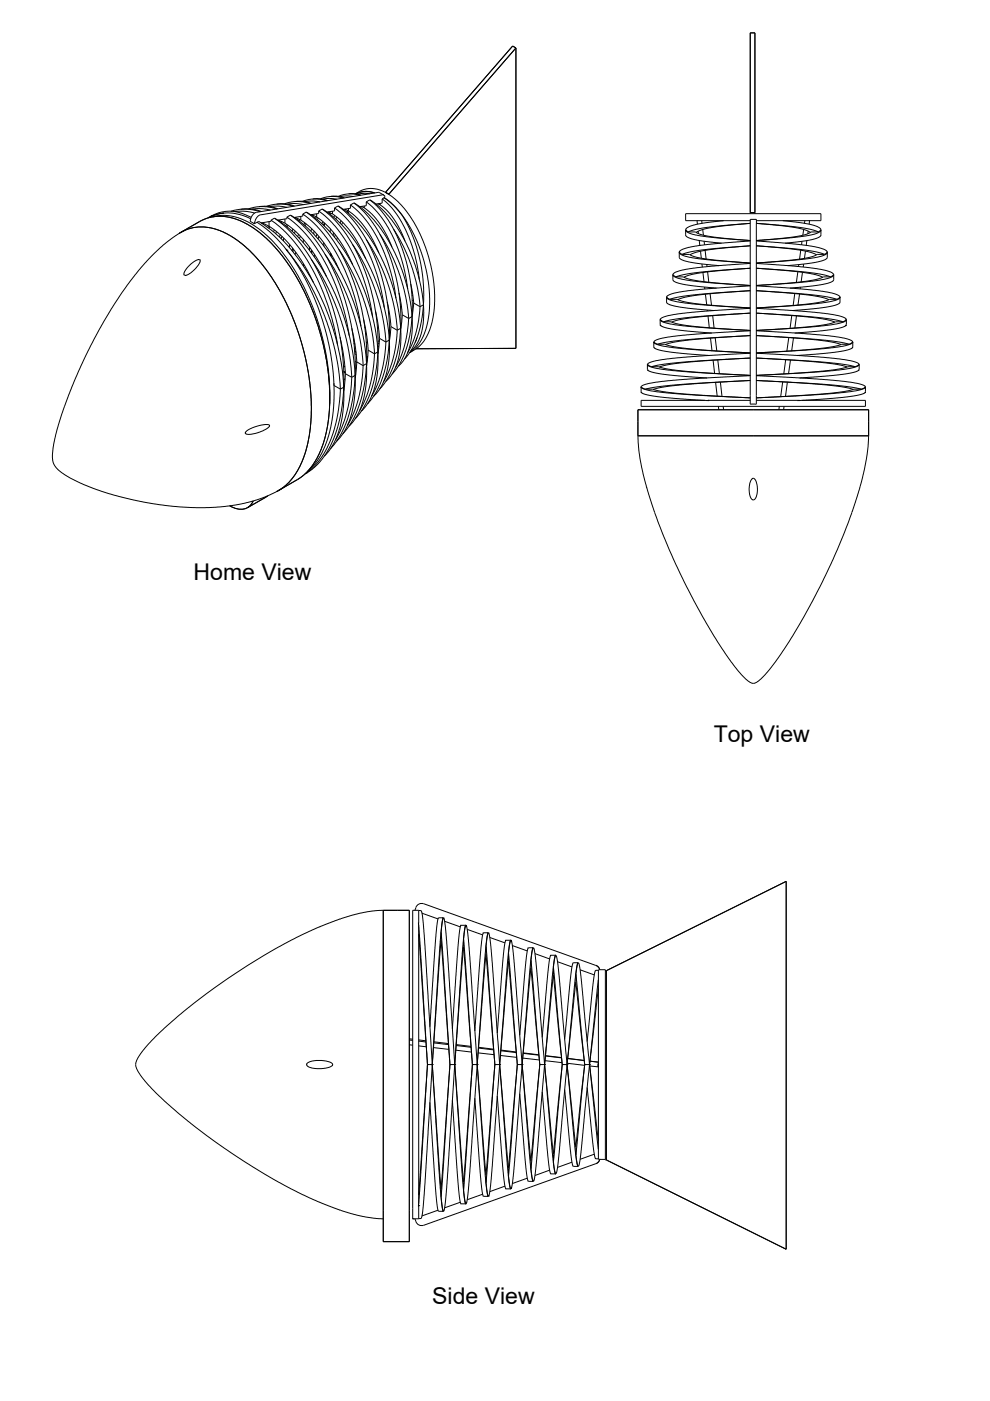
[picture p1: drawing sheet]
<svg xmlns="http://www.w3.org/2000/svg" width="210mm" height="297mm" viewBox="0 0 210 297" stroke-linecap="round" stroke-linejoin="round" font-family="sans-serif">
<defs><g id="words">
<g font-size="4.9">
<text x="41" y="122.9">Home View</text>
<text x="151.3" y="157.2">Top View</text>
<text x="91.6" y="276.4">Side View</text>
</g>
</g></defs>
<!-- layer: Visible -->
<g fill="none" stroke="#000" stroke-width=".21">
<path d="M109.4 10.2l-.7-.4-27 31M109.4 10.2l-27 31M109.4 10.2v63.7h-21.2M38 49.5l1.4-.8 1.6-.4 1.1-.2 2.2 .1 3.1 1 2.1 1.2 1.8 1.3 1.6 1.4 1.9 2 2.7 3.6 2.7 4.6 2.4 5.5 1.8 5.7 1.2 5.7 .4 5-.2 5.7-.9 4.6-1.4 3.5-1.1 1.8-1 1.4-1.1 1-1.6 1M38.2 49.3l-1.8 1.3-2.5 2-2.4 2.4-2.1 2.3-3.5 4.7-2.3 3.5-2.5 4.3-2.5 4.7-2 4.4-3.5 8.8-1 3.3-.7 3.3-.3 2.1 .2 1.9 1 1.3 1.5 1.1 3.2 1.7 2.9 1.2 3.2 1.1 4.5 1.1 7.3 1.4 6.7 .4h4l2.9-.3 2.7-.5 2.8-.7 2.7-1 2.2-1M38.4 49.3l4.9-2.8 2.6-.6h1.4l2.1 .4 1.6 .5 2.2 1.2 1.9 1.3 2.5 2.3 3.3 4.1 2.9 4.7 1.4 2.9 1.4 3.4 1.2 3.7 .9 3.2 .9 5.7 .3 6.2-.2 3.4-.5 2.6-1.2 4.1-.9 1.7-1 1.6-1.3 1.5-1.1 .8-4.6 2.8M40 56.5l1.3-1.1 .7-.4 .4 .1v.4l-.2 .5-1 1.2-1.2 1-.9 .2-.1-.2 .1-.5zM44.3 46.2l1.4-.6 1.7-.4-1.7 .3-1.6 .7M45.1 46l1.8-.3 2.2 .1 2.1 .6 2.6 1.4 2.1 1.5 2.2 2.1 1.7 1.9 2.4 3.6 2.1 3.7 1.4 2.9 1.4 3.7 1.1 3.5 .7 3.4 .7 4.2 .3 3.7v3.8M47.2 45.2l2.7 .1 1.9 .5 1.4 .6M47.2 45.2h.1M49 44.8l1.6-.4h1.7l2.9 .5"/>
<path d="M49.8 44.9l1.9-.1 2.3 .4M51.1 44.4l2.2-.1 2.1 .6M52.7 44.3l1.6-.4 1.6-.1 2.8 .5M53.3 46.1l-2.8-1.1-2-.2-2.1 .3-2.2 1M53.4 44.3l1.8-.1 2.1 .3M54.1 46.8l-.2 .6M54.3 45l-.8 .6-.5 1.3 .9 .5M54.5 47.1l3.1 2.4 3.2 3.6M54.5 47.1l-.6 .3M54.5 47.1l.2-.1a1.9 1.9 0 0 1 1.4 .8l3 2.3 2.6 2.8 3.4 4.6 2.5 4.5 2.1 4.9 1.5 4.9 1.1 5 .6 5.3M54.9 43.8h1.9l2.1 .5M55.5 47.3h-.1"/>
<path d="M55.5 47.3l1.5 .7M55.8 47.4l-.1 .1M56.5 43.7l2.4-.4h1.4l1.9 .4M57 47.9l-.3 .3M57 48l2.4 1.7 2.5 2.8 2.6 3.7 1.9 3.7M57 47v1M57.2 43.8l1.9-.1 1.7 .3M57.2 48.1l-.2 .3M57.5 46.7l2.6 2.1 1.9 2 2.4 3.2 1.9 3.2 1.8 3.6 1.5 4 1.2 4.2 .8 4.2M57.5 46.7v.2l-2.1 .4M58.2 48.8l-.2 .4M58.2 46.3l2.4 1.9 3.3 3.7 2.7 4.2 2.6 5.4 1.6 4.6 1.3 5.6 .7 5.7 .1 4.7"/>
<path d="M58.2 46.3l-.7 .4M58.2 46.3l2.9 2 3.1 3.1 2.8 3.6 2.8 4.7 2.4 5.5 1.4 4.4 1.1 4.7 .6 5.3M58.6 49.1l-.1 .5M58.7 43.3l1.9-.1 1.9 .5M59 46.7l1.4 .6M59.3 46.8l-.1 .1M59.4 49.8l-.2 .4M59.7 47l-.1 .1M59.8 50.1l-.2 .5M60.2 50.5l-.1 .6M60.4 47.3l2.4 1.8 2.4 2.7 2.2 3.3 1.8 3.5M60.4 46.4v.9"/>
<path d="M60.8 47.6l-.2 .3M60.8 53.1h.1M60.8 46l.3-.1a.55 .55 0 0 1 .5-.3 .55 .55 0 0 1 .5 .4l3 2.7 2.6 3.3 2.5 4.3 1.8 4.1 1.7 5 1 4.9 .6 5.4v3.9M60.8 46l2.2 1.8 2 2 2.2 3 2.1 3.4 1.5 3.3 1.6 4.4 1 4 .7 3.3M60.8 46v.4l-1.9 .3M60.9 43.3l1.7-.2 1.7 .3M61.1 47.8l-.2 .3M61.4 51.8v.7M61.6 45.6h.1M61.6 45.6l2.8 2 3.1 3.1 2.7 3.7 2.3 4 1.7 3.5 1.9 5.7 1.1 4.5 .5 5M62 52.6l-.1 .6M62.1 48.6l-.1 .4"/>
<path d="M62.2 52.8l-.1 .6M62.5 42.7h1.9l1.6 .4M62.5 46.1l1.3 .6M62.6 49l-.2 .5M62.7 53.5l-.1 .5M63.2 46.4l-.1 .2M63.3 49.7l-.2 .5M63.6 46.6l-.2 .2M63.7 50.1l-.2 .5M63.8 46.7l2 1.5 2.1 2.3 2.1 3 2 3.9M63.8 45.9v.8M64.2 45.4a.83 .83 0 0 1 1.4 .1l2.7 2.5 2.5 3.3 2.2 3.8 2 4.7 1.4 4.4 .7 3.6 .5 4.3 .1 5"/>
<path d="M64.2 45.4l2.2 1.8 2.3 2.5 2 2.9 1.5 2.7 1.5 3.3 1.1 3.1 1.1 4 .6 3.5M64.2 45.4v.4l-1.8 .3M64.3 50.8v.7M64.4 56l-.1 .4M64.6 47.3l-.2 .3M64.7 42.7l1.8-.1 1.4 .2M64.9 45l1.1 .6 2.1 1.6 2.2 2.4 2.6 3.4 2.1 3.5 2.2 4.9 1.3 3.8 1.2 5.4 .4 4M64.9 47.5l-.2 .4M65.1 57.2l-.2 .1M65.6 58.1h-.2M65.6 52.4v.7M65.6 58.2v.2"/>
<path d="M65.8 43.2l-1.7-.4-1.4-.1-2.4 .5M66 55l1.5 2.3 1.5 2.7 1.4 2.9 1.6 4 .8 2.6 1 4.2 .5 2.6 .3 3.7M66 45.5l1.1 .5M66.1 48.5l-.2 .5M66.1 53l-.1 .6M66.1 45.5l-.1 .1M66.2 53.2l-.1 .5M66.3 42.2h1.8l1.4 .4M66.3 45.6l-.1 .1M66.4 59.7h.1M66.6 49l-.1 .6M66.7 54l-.1 .4"/>
<path d="M67.1 46l-.2 .3M67.1 46l2.4 1.9 1.8 2.1 2 3.2 1.5 2.9M67.1 45.3v.7M67.2 49.7l-.2 .5M67.5 46.2l-.2 .4M67.6 44.7l.2-.1a.79 .79 0 0 1 1.1 .2l2.1 1.9 2.4 2.9 2 3.3 2 4.6 1.3 4 1.1 5.4 .3 3.8v3.9M67.6 44.7l2.1 1.8 1.5 1.7 2 2.6 1.6 2.9 1.7 3.7 1.1 3.4 .8 3.1 .6 3.3M67.6 44.7v.6l-1.7 .2M67.6 50.1l-.2 .6M67.7 55.7l-.2 .1M68.2 56.6h-.1M68.3 44.3l2.2 1.6 2.7 2.5 2.4 3.3 2.1 3.5 2 4.3 1.3 4 1.1 4.5 .4 4.1"/>
<path d="M68.3 44.3h.1M68.4 42.2l1.3-.1 1.7 .1M68.5 47l-.3 .4M68.6 57.3v.2M68.6 51.4l.1 .8M68.8 47.3l-.2 .4M68.8 47.3l-.1 .6M68.9 53.9l2.9 4.8 1.2 2.7 1.3 3.2 .9 2.7 1 4.1 .6 3.4 .2 2.7M69.3 42.6l-1.4-.3-1.5-.1-2.3 .5M69.6 44.9l.9 .5M70 54l.1 .1M70 45.1l-.2 .2"/>
<path d="M70.1 48.5l-.1 .7M70.1 53.6v.5M70.1 41.7l1.2-.1 1.7 .4M70.1 54.1l.1 .2 .2-.1M70.1 54.1v.2M70.1 54.1v.1M70.2 53.8l-.1 .3M70.2 45.2l-.2 .2M70.3 54l-.2 .1M70.5 45.4l1.8 1.4 2.2 2.6 1.6 2.5 1.5 3M70.5 44.8v.6M70.7 49.3v.7"/>
<path d="M70.9 55.1h-.2M70.9 44.1l1.6 1.2 2.1 2.3 1.6 2.4 1.4 2.4 1.4 3.1 1.1 3.3 .8 3.2 .6 3.2M70.9 44.1v.6l-1.6 .3M71 45.7l-.2 .4M71.1 49.8l-.2 .5M71.2 55.8l.1 .4M71.4 46l-.2 .4M71.5 50.3l-.1 .6M71.6 43.7l2.5 2.1 2.3 2.9 1.9 3.3 1.5 3.4 1.4 4.4 .9 4.3 .4 4.3v3.7M71.6 43.7l-.7 .4M71.7 43.7l2.3 1.6 2.6 2.6 2.4 3.3 1.7 3.1 1.7 3.8 1.1 3.5 1 4.2 .4 3.8M71.8 52.8l1.8 2.8 1.4 2.7 2 5 1.6 5.8 .6 3.7 .2 2.2"/>
<path d="M72.3 46.8l-.2 .5M72.7 47.1l-.3 .5M72.8 42l-1.3-.3-1.3-.1-2.3 .5M73.1 44.4l.8 .3M73.8 44.7l-.2 .3M73.9 44.7l1.8 1.5 1.6 1.9 1.7 2.7 1.3 2.8M73.9 44.2v.5M73.9 41.1l1.2-.1 1.4 .4M74 44.8l-.2 .4M74.3 43.4l.4-.1a.68 .68 0 0 1 .9 .2l1.5 1.3 2.4 3.1 1.6 2.7 1.5 3.6 1.3 4.1 .6 3.4 .4 3.4v4.5M74.3 43.4l1.6 1.3 1.8 2.1 1.5 2.2 1.4 2.6 .9 2 1.2 3.5 .8 3.4 .5 2.7M74.3 43.4v.8l-1.5 .2"/>
<path d="M74.7 51.8l2.7 4.6 2.2 5.3 1.3 4.6 .5 2.6 .4 3.6M74.9 41.7l-1.7-.2-1.1 .2M75.1 43l2.4 1.8 2.1 2.2 2.3 3.3 1.8 3.3 1.6 3.7 .9 3.1 .8 3.5 .4 3.2M75.1 43h-.1M76.3 41.4l-1.4-.3h-1l-1 .1-1.1 .4M76.6 43.8l.6 .3M77.2 44.1l1.7 1.4 1.5 1.8 1.6 2.6 1.1 2.5M77.2 43.7v.4M77.6 50.7l2.7 4.6 1.8 4.4 1.1 3.7 .5 2.4 .5 4.2M77.7 42.8l1.5 1.3 1.6 1.8 1.5 2.4 1.1 2 1.1 2.7 .8 2.5 1.1 5.8M77.7 42.8v.8l-1.4 .2M78.4 42.4l2 1.8 1.9 2.4 1.8 3.3 1.1 2.7 1 3 .8 4.2 .4 3.3v4"/>
<path d="M78.4 42.4l-.7 .4M78.4 42.4l1.8 1.3 2.3 2.2 2 2.9 1.5 2.6 1.2 2.7 1.3 3.8 .8 2.9 .5 3.8M78.4 41.1l-1.2-.1-1.3 .2M79.4 40.9l-2-.3-1.9 .5M79.5 40.9l-2.1-.3-.9 .1-1.1 .4 1.2-.7 1.1-.4 2 .1 1.2 .3 1.2 .6 2.3 1.8 2.3 2.7 1.9 3.1 1.7 3.9 1.1 4 .6 3.6 .2 2.3-.1 3.1-.5 2.7-.6 2-1 2-1.4 1.5-1.7 1.1 1-.8 1.1-1.3 .9-1.7 .7-2.2 .4-2.3 .1-1.9-.1-3.3-.3-2.4-1.3-5.2-1.1-2.7-1.2-2.6-1.4-2.2-1.4-1.7-1.5-1.6-1.4-1M80.1 43.2l.5 .2M80.5 49.7l2.5 4.2 1.8 4.6 1.2 4.5 .7 4.5M80.6 43.4l1.6 1.4 1.2 1.5 1.4 2.4 1.1 2.4M80.6 43.1v.3M81 42.2l1.1 .9 1.4 1.5 1.3 1.9 1.1 2.1 1 2.3 1.1 3.4 .9 5M81 42.2v.9l-1.3 .2M81 41.3l-25.8 4.2-.8 .6-.3 .7"/>
<path d="M81 41.3l.5 .2 .1 .2M81.4 41.4l-1.2-.6-25.9 4.2M81.4 41.9l1.9 1.5 2 2.3 1.2 2.1 1.3 3 .8 2.4 .8 3.6 .4 4.1v3.7M81.4 41.9l-.4 .3M81.4 41.9h.1M81.6 41.7l-.2 .2M81.7 40.8l.7 .4M81.7 40.8h.1M82.4 41.2h.1M83.4 48.6l2.1 3.6 1.9 4.6 1.1 4.4 .6 3.8M142.7 58.3l.1 1.2 1.1 .6 2.7 .5 5.3 .5M142.7 58.2l.6 .5"/>
<path d="M142.7 58.2l.2 .4 .6 .3 3 .6 4.5 .5 8.1 .5-9.2-.7-3.3-.5-1.7-.6h-1.6M143.3 58.7l1.7-.5 3.4-.5 10.7-.8-9.5 .8-3 .5-1.6 .6M144 53.5l.1 1.2 .9 .6 2.8 .5 4.7 .5M144 53.4l.6 .5M144 53.4l.2 .5 .6 .3 2.8 .6 11.5 1-8.6-.8-2.5-.4-1.5-.5a1.56 1.56 0 0 0-1.5-.2h-.4M144.6 53.9l1.5-.4 2.9-.5 10.1-.9-9.2 .9-2.2 .5-1.4 .5M145.4 48.7l.5 .5M145.4 48.7l.1 .3 .6 .4 2.1 .6 4 .5 6.9 .5-7.7-.7-2.7-.5-1.2-.6h-1.6M145.4 48.8v1.2l1 .6 2.5 .5 4.1 .4M147.9 46.8h-.1l.1 .7M148 49l.1 .5M148.3 51l.1 1"/>
<path d="M148.5 53.3l.2 1.4M148.8 46.8v.6M148.8 56l.1 .6M149 48.6l.1 1.3M149 57.8l.3 1.9M149.3 51.1l.1 .8M149.5 53.1l.2 1.8M149.9 56.1v.4M150 57.6l.3 2.2M153.4 46.8l-5.7 .8-1.6 .5-.7 .6M159.1 47.3v38.4h1.3v-38.4M159.1 45.3h15v1.5h-13.7"/>
<path d="M159.1 46.5h1.3M159.1 45.3h-13.7v1.5h13.7M159.1 47.4l-8.3 .8-2 .5-1.2 .6M159.1 47.4l-9.2 .8-2.2 .4-1.8 .6M159.1 51.1l-7.4 .6-4.2 .5-2.6 .6-.7 .4-.2 .2M159.1 55.8l-8 .6-4.7 .5-3.1 .8-.6 .5M159.1 45.3v-38.3h1v38.3M159.1 45.1h1M159.1 46.5v.8M160.4 47.4l9.1 .8 2.2 .4 1.8 .6M160.4 51.1l7.3 .6 4.2 .5 2.7 .6 .6 .4 .2 .2M160.4 55.8l7.9 .6 4.8 .5 3 .8 .6 .5"/>
<path d="M160.4 47.4l8.2 .8 2 .5 1.2 .6M160.4 46.5v.8M166 46.8l5.8 .8 1.5 .5 .8 .6M169.2 57.6l-.4 2.3M169.4 56.1l-.1 .4M169.8 53.1l-.3 1.8M170 51.2l-.1 .7M170.1 57.7l-.2 2.1M170.4 48.6l-.2 1.3M170.4 56l-.1 .6M170.6 46.8v.6M170.8 53.2l-.2 1.6"/>
<path d="M171.1 51l-.2 1M171.3 49v.6M171.5 46.8h.2l-.1 .7M174.1 48.7l-.6 .5M174.1 48.7l-.2 .3-.6 .4-2 .6-4.1 .5-6.8 .5 7.6-.7 2.7-.5 1.3-.6h1.5M174.1 48.8l-.1 1.2-.9 .6-2.6 .5-4 .4M174.8 53.9l-1.5-.4-2.9-.5-10-.9 9.1 .9 2.2 .5 1.4 .5M175.4 53.4l-.6 .5M175.4 53.4l-.2 .5-.6 .3-2.8 .6-11.4 1 8.6-.8 2.4-.4 1.6-.5a1.56 1.56 0 0 1 1.4-.2h.4M175.4 53.5l-.1 1.2-.9 .6-2.8 .5-4.6 .5M176.1 58.7l-1.6-.5-3.5-.5-10.6-.8 9.4 .8 3.1 .5 1.5 .6M176.7 58.2l-.6 .5"/>
<path d="M176.7 58.2l-.1 .4-.7 .3-3 .6-12.5 1 9.1-.7 3.4-.5 1.7-.6h1.5M176.8 58.3l-.1 1.2-1.2 .6-2.7 .5-5.3 .5M72.1 71.5l.7 3.5 .4 4.2M72.1 71.7h.1M72.5 73.9l.1 .2M72.8 77.5l.3 .3M72.9 78.7l.3 .3-.3-.3M72.9 78.9l.3 .2M73.2 79.2l-.3 3.6M73.2 79.2l1.4 .8M74.6 80l-.3 3.3-.7 3.9-1.1 3.4-1.4 2.6M74.6 69.6l.7 3.4 .3 3.7"/>
<path d="M75 72.7l.3 .3M75.2 74.3l.3 .3M75.2 74.5l.3 .3M75.2 75l.3 .2M75.3 79.6l-.7 .4M75.3 79.6l-.1 4.8-.6 3.1-.5 1.7-.8 1.8-1.1 1.7-.8 .8M75.3 79.6l-.6 5.2-1 4.1-1.6 3.4-.9 1.4-1.1 1.4M75.3 76.6l.3 .2M75.3 79.4h.1M75.3 80h.1M75.6 77.9l-.3 .3M75.6 76.7l-.3 3.5"/>
<path d="M75.6 76.7l1.4 .8M77 77.5l-.3 3.4-.7 3.5-1 3.1-1.3 2.7M77.1 67.7l.7 3.6 .3 2.9M77.3 69.3l.2 .2M77.5 70.7l.2 .2M77.7 72.5l.2 .3M77.7 77.1l-.7 .4M77.7 77.1l-.1 4.6-.6 3.1-.7 2-.7 1.5-1.6 2.1M77.7 77.1l-.5 4.7-.9 3.8-.8 2-1 1.9-1.8 2.5M77.7 76.5l.2 .1M77.7 76.4l.2 .1M77.7 75.7l.3 .1"/>
<path d="M77.9 75.8l-.2 .1M78 75.5l-.2 .2M78.1 74.2l-.4 3.4M78.1 74.2l1.3 .8M79.4 75l-.3 3.4-.7 3.4-1 2.9-1.2 2.4M79.6 65.9l.6 3 .3 2.8M79.7 66.2h.1M80.1 74.6l-.1 4.6-.7 3.4-.9 2.3-.7 1.1-1.1 1.2M80.1 74.6l-.5 4.7-1 3.8-1.5 3.4-1.8 2.3M80.1 74.6l-.7 .4M80.2 72.2l.2 .2M80.2 73.4l.1 .1"/>
<path d="M80.2 72.8l.2 .1M80.2 74.8h-.1M80.5 71.7l-.4 3.3M80.5 71.7l1.3 .8M81.8 72.5l-.3 3.5-.7 3.3-.9 2.4-1.1 2.3M82.1 64l.5 2.5 .3 2.7M82.2 64.3l-.1 .1M82.4 65.3h-.1M82.5 72.1l-.7 .4M82.5 72.1v3.5l-.3 2.3-.4 1.7-1.1 2.6-1.5 1.8M82.5 72.1l-.4 4-.9 3.7-1.5 3.4-1.8 2.4M82.9 69.2l-.4 3.2"/>
<path d="M82.9 69.2l1.3 .8M84.2 70l-.2 2.9-.7 3.3-.9 2.6-1.1 2.1M84.6 62.1l.7 4.6M84.9 63.5h-.1M84.9 69.6v3.5l-.5 3.3-.5 1.5-.7 1.4-1.4 1.5M84.9 69.6l-.3 3.2-1 4.4-1.4 3-1.7 2.3M84.9 69.6l-.7 .4M85 64.5h-.1M85.3 66.7l-.3 3.1M85.3 66.7l1.4 .8M86.7 67.5l-.4 3.5-.7 2.8-.9 2.6-.8 1.5M87.1 60.2l.6 4"/>
<path d="M87.4 67.1l-.5 3.9-.9 3.5-1.1 2.5-1.8 2.3M87.4 67.1v3.3l-.5 3.1-1.1 2.6-1.4 1.6M87.4 67.1l-.7 .4M87.5 62.6l-.2 .1M87.7 63.6l-.3 .1M87.7 64.2l-.3 3M87.7 64.2l1.4 .8M88.4 71.6l-.4 1M89.1 65l-.3 3-.6 2.4-.7 2.2-1.1 2.2M89.8 64.6v3.3l-.5 2.9-.9 2.1-1.4 1.6M89.8 64.6l-.4 3.2-.9 3.6-1.1 2.5-1.7 2.2M89.8 64.6l-.7 .4"/>
<path d="M137.3 77.3v1.2l1.6 .6 4.2 .5 6.8 .5M137.3 77.2l.8 .6M137.3 77.2l.3 .4 1.1 .4 4.2 .6 16.2 1-12.7-.8-4.2-.5-2.5-.5h-1.6M138.1 77.8l2.4-.6 3.5-.4 15.1-.9-13.5 .9-3.5 .4-2.3 .6M138.6 72.5l.8 .5M138.6 72.5l.3 .3 .8 .4 3.2 .5 6 .6 10.2 .5-12.2-.8-3.9-.5-2-.5h-1.6M138.6 72.5l.1 1.3 1.5 .5 4.2 .6 6 .5M139.4 73l2-.5 4-.5 13.7-.9-13 1-3.3 .5-1.7 .5M140 67.7l.7 .5M140 67.7l.2 .4 .6 .3 3.3 .6 5.4 .5 9.6 .6-11.4-.8-3.6-.5-1.8-.6h-1.6M140 67.8v1.2l1.2 .5 3.9 .6 5.8 .5M140.7 68.2l1.9-.4 3.6-.5 12.9-.9-12.1 .9-2.7 .4-1.9 .6"/>
<path d="M141.3 63l.7 .5M141.3 63l.2 .3 .9 .4 3 .6 5.9 .5 7.8 .5-10.4-.8-3.3-.5-1.8-.5h-1.6M141.3 63l.1 1.2 1.2 .6 3.2 .5 5.6 .5M142 63.5l2-.6 3.5-.4 11.6-.9-10.8 .9-2.9 .5-1.7 .5M149.4 60.9v.4M149.6 62.4l.2 2.2M150 65.7v.2M150.1 67l.3 2.5M150.4 60.9l.1 .3M150.5 70.6h.1M150.6 62.3l.3 2.4M150.6 71.7l.4 2.6"/>
<path d="M151 65.8v.1M151.1 66.9l.3 2.7M151.2 76.4l.3 2.8M151.6 71.6l.4 2.8M152.2 76.3l.3 2.9M159.1 60.6l-13.1 1-3.4 .7-.9 .3-.4 .4M159.1 65.4l-14.2 1-3.4 .6-1.1 .3-.4 .4M159.1 70.1l-15.2 1.1-3.4 .5-1.3 .4-.6 .4M159.1 74.9l-16.4 1.1-3.6 .5-1.3 .4-.5 .3M159.1 79.7l-17.4 1-4.1 .6-1.2 .4-.5 .3M160.4 60.6l13 1 3.5 .7 .9 .3 .3 .4M160.4 65.4l14.2 1 3.4 .6 1 .3 .5 .4"/>
<path d="M160.4 70.1l15.1 1.1 3.4 .5 1.3 .4 .6 .4M160.4 74.9l16.3 1.1 3.7 .5 1.3 .4 .4 .3M160.4 79.7l17.3 1 4.1 .6 1.3 .4 .4 .3M166.6 76.3l-.4 3M167.2 71.6l-.4 2.9M167.6 76.3l-.4 2.9M167.9 66.9l-.4 2.7M168 65.8h.1M168.2 71.7l-.3 2.7M168.5 62.2l-.3 2.6M168.7 61v.2M168.9 67l-.4 2.5"/>
<path d="M169 65.8v.1M169.5 62.3l-.3 2.4M169.7 60.9v.3M177.4 63.5l-2-.6-3.5-.4-11.5-.9 10.7 .9 2.9 .5 1.7 .5M178.1 63l-.7 .5M178.1 63l-.2 .3-.9 .4-2.9 .6-13.7 1 10.3-.8 3.4-.5 1.8-.5h1.5M178.1 63l-.1 1.2-1.2 .6-3.2 .5-5.6 .5M178.7 68.2l-1.8-.4-3.7-.5-12.8-.9 12 .9 2.8 .4 1.8 .6M179.5 67.7l-.8 .5M179.5 67.7l-.3 .4-.5 .3-3.3 .6-5.5 .5-9.5 .6 11.3-.8 3.6-.5 1.8-.6h1.6M179.5 67.8l-.1 1.2-1.2 .5-3.9 .6-5.8 .5M180 73l-2-.5-3.9-.5-13.7-.9 12.9 1 3.4 .5 1.6 .5"/>
<path d="M180.8 72.5l-.8 .5M180.8 72.5l-.2 .3-.9 .4-3.2 .5-6 .6-10.1 .5 12.1-.8 3.9-.5 2.1-.5h1.5M180.8 72.5l-.1 1.3-1.5 .5-4.2 .6-6 .5M181.3 77.8l-2.4-.6-3.5-.4-15-.9 13.4 .9 3.6 .4 2.2 .6M182.1 77.2l-.8 .6M182.1 77.2l-.3 .4-1 .4-4.2 .6-16.2 1 12.7-.8 4.2-.5 2.4-.5h1.6M182.2 77.3l-.1 1.2-1.6 .6-4.2 .5-6.8 .5M52.1 91.5l.8-.5 1.9-.7 1.4-.3h.7l.2 .2-.1 .3-.5 .4-2.2 1-1.9 .2-.4-.2zM70.8 81.2v.5M70.8 81.7l1.4 .8M70.8 81.7v.1M72.2 82.5l-.4-3.9-.7-4-.9-3.5-1.4-4.1-1.6-3.9-2-3.8-2.1-3.2-2.5-3.2 1.4 1.7 2 3.1 1.8 3.5 1.6 3.9 2.1 6.8 .6 3.3 .6 4.1 .1 3.6-.1 3.4-.3 2.8-.7 3.2-.7 2.1-1.1 2.3-1.3 1.8-1.4 1.5"/>
<path d="M72.9 82.1l-.7 .4M72.9 82.1l-.1 4.2-.2 2.1-.6 2.4-1.1 3-.9 1.5-1.2 1.4M72.9 82.1l-.2 2.6-.5 3.5-.8 3-.9 2.4-1.1 2.1-1.5 2.2-1.6 1.5-1.6 1.1 1.4-1.1 1.4-1.5 1.5-2.3 1.1-2.2 1.3-4.6 .6-4.1 .2-2.2M72.9 80.5h.1M73 81.8l-.1 .2M73.2 80.3l-.3 .2M75.3 80.1h.1M135.3 92.4h48.9M135.3 92.4v-5.5h48.9v5.5M135.3 92.4l.4 4.7 .7 3.4 .9 3.5 2.4 7.1 3.6 8.6 3.8 7.7 5 8.6 2.9 4.4 1.7 2 1.9 2 1 .5 1.2-.5 1.4-1.3 2.2-2.7 1.9-2.8 4.4-7.3 3.1-5.9 2.3-4.7 3.6-8.6 2.4-7.1 1.6-6.9 .5-4.7M135.9 82l.9 .5M135.9 82l.2 .3 1 .4 3.6 .5 7 .6 11.4 .6-13.6-.8-4.9-.6-2.2-.5h-1.6"/>
<path d="M135.9 82l.1 1.2 .4 .3 1.1 .3 4.9 .6 7.9 .5M136.8 82.5l2.6-.5 4.2-.4 15.5-.9-14.8 .9-3.4 .4-2.4 .6M149.4 84.9h-13.5v1.3h47.6v-1.3h-13.5M150.1 84.9h9M150.1 84.9h.1M151.7 81.1l.4 2.9M152.3 86.2l.1 .7M152.7 81l.4 3M153.3 86.2l.1 .7M160.4 84.9h8.9M165.2 86.2l-.1 .7M165.9 81l-.4 3.1"/>
<path d="M166.2 86.2l-.1 .7M166.9 81l-.4 3M169.3 84.9h.1M182.6 82.5l-2.6-.5-4.2-.4-15.4-.9 14.7 .9 3.4 .4 2.4 .6M183.5 82l-.9 .5M183.5 82l-.2 .3-.9 .4-3.6 .5-7.1 .6-11.3 .6 13.5-.8 4.9-.6 2.2-.5h1.6M183.5 82v1.2l-.4 .3-1.2 .3-4.9 .6-7.9 .5M53.7 106.2a2.89 2.89 0 0 1-4.2 1.4l-.8-.4M56.8 105.1l-4.3 2.5M159.5 101.5l.4-.1 .3 .4 .4 1.7-.2 1.8-.3 .5-.3 .2-.4-.1-.3-.4-.3-1.5 .2-1.7zM81.3 193h5.5v70.3h-5.5zM81.3 193l-2.6 .2-3.4 .7-3.3 1-4.2 1.6-7.4 3.6-7.7 4.4-8.9 6.1-4.2 3.3-3.3 2.8-3.1 2.8-2.5 2.7-1.4 2.1-.5 1.3v.6l.4 .9 1.2 1.6 2.5 2.9 2.6 2.4 4.4 3.7 3.9 3.1 5.1 3.5 4.5 3 8.3 4.8 7.1 3.2 3.3 1.3 3.5 1 3.6 .7 2.1 .1"/>
<path d="M88.2 192.4a1.27 1.27 0 0 1 1.6-.8l36.6 13.1 .5 .4 .2 .5M88.2 192.4l-.2 .6M88.7 195.6l1.9 30.1-1.9 30.1zM88.8 195.8v-2.8h-1.3v65.4M88.8 193l.5 .1 .1 .2 .3 2.4 2 30M88.8 198l1.8 27.7M88.8 195.8h.1M89.5 193.6l3.4 1.2M93.5 199.4l1.9 26.3M93.5 197.7l-1.8 28M93.5 197.7l1.9 28M94 194.6l-.3 1.4-.4 3.7-1.6 26"/>
<path d="M94 194.6h-1.1l-.3 1.6-1.5 21.5M94 194.6l-.5 3.1M94 194.6l.3 1.1 .4 4 1.7 26M94 194.6h.1M94.3 195.3l3.3 1.2M98.3 199.2v1.5l-1.9 25M98.3 199.2l1.9 26.5M98.8 196.2l-.4 1.4-.3 3.4-1.7 24.7M98.8 196.2h-1.1l-.3 1.5-1.5 20.4M98.8 196.2l-.5 3M98.8 196.2l.3 1.1 .4 3.8 1.7 24.6M98.8 196.2h.1"/>
<path d="M99.1 197l3.2 1.2M103.5 197.8l-.2 .9-.5 3.7-1.6 23.3M103.5 197.8h-1l-.3 1-1.5 19.8M103.5 197.8l-.4 2.8M103.5 197.8l.3 .6 .4 3.1 1.7 24.2M103.5 197.8h.1M103.8 198.8l3.3 1.1M108.3 199.4l-.3 .8-.3 2.7-1.8 22.8M108.3 199.4h-1l-.4 1.2-1.5 18.4M108.3 199.4l-.5 2.7M108.3 199.4l.2 .5 .4 3.1 1.8 22.7M108.3 199.4h.1"/>
<path d="M98.3 200.8l1.9 24.9M103 202.3l1.9 23.4M103.1 200.6v1.5l-1.9 23.6M103.1 200.6l1.8 25.1M107.8 203.8l1.9 21.9M107.8 202.1v1.5l-1.9 22.1M107.8 202.1l1.9 23.6M108.6 200.5l3.2 1.1M112.6 205.3l1.8 20.4M112.6 203.6v1.5l-1.9 20.6M112.6 203.6l1.8 22.1M113.1 200.9l-.3 .7-.3 2.7-1.8 21.4"/>
<path d="M113.1 200.9h-1.1l-.3 1.3-1.5 17.3M113.1 201l-.5 2.6M113.1 201l.3 .8 .3 2.4 1.8 21.5M113.1 200.9v.1M113.4 202.2l3.1 1.1M117.3 206.8l1.9 18.9M117.3 205.1v1.5l-1.8 19.1M117.3 205.1l1.9 20.6M117.8 202.5l-.3 1-.3 2.9-1.7 19.3M117.8 202.5h-1l-.3 1.2-1.5 16.2M117.8 202.6l-.5 2.5M117.8 202.6l.3 .8 .3 2.3 1.8 20"/>
<path d="M117.8 202.5v.1M118.2 203.9l3.1 1.1M122.1 208.2l1.9 17.5M122.1 206.6v1.5l-1.9 17.6M122.1 206.6l1.9 19.1M122.6 204.1l-.3 1-.4 2.7-1.7 17.9M122.6 204.1h-1.1l-.3 1-1.5 15.3M122.6 204.1l-.5 2.5M122.6 204.1l.3 .8 .3 2.2 1.8 18.6M122.6 204.1h.1M123 205.6l3 1.1M126.3 204.7a1.28 1.28 0 0 1 .9 .9"/>
<path d="M126.9 205.7l-.6 .1-.4 1.5-1.4 13.5M126.9 207.7l-1.9 18M126.9 209.6l-1.9 16.1M127.1 205.6h.1M128.4 205.8h.2M128.6 205.8l38.1-18.9v78l-38.1-19M128.6 205.8v40.1M65.1 225.5l1.3-.6 1.8-.1 1.7 .4 .6 .3v.3l-.2 .2-.8 .4-2.3 .2-1.8-.4-.4-.4zM86.8 220.5l.7 .1M86.8 221.5l.7 .1M86.8 220.2l.7 .1M88.8 220.7l1.5 .2"/>
<path d="M88.8 221.7l1.6 .2M88.8 220.5l1.5 .2M90.6 225.7h1.1M90.6 225.7h.1M90.6 225.7l-1.8 27.7M91.1 233.7l1.5 21.5 .3 1.6h1.1M91.7 225.7h.1M91.7 225.7l1.6 26 .4 3.7 .3 1.4M91.7 225.7l1.8 28M91.7 225.7l-2 30-.3 2.4-.1 .2-.5 .1M91.9 222.1l3.3 .4M92 221.1l3.1 .4"/>
<path d="M92 220.9l3.1 .4M95.4 225.7h1M95.4 225.7l-1.9 28M95.4 225.7h.1M95.4 225.7l-1.9 26.4M95.9 233.3l1.2 17.3 .5 4.1a.52 .52 0 0 0 .2 .5 .52 .52 0 0 0 .6 0h.4M96.4 225.7h.1M96.4 225.7l1.7 24.7 .3 3.5 .4 1.3M96.4 225.7l1.9 25v1.6M96.4 225.7l-1.7 26-.4 4-.3 1.1M96.6 222.7l3.3 .4M96.7 221.7l3.2 .3"/>
<path d="M96.7 221.5l3.2 .4M100.2 225.7h1M100.2 225.7l-1.9 26.6M100.2 225.7h.1M100.2 225.7l-1.9 24.9M100.7 232.8l1.5 19.8 .3 1h1M101.2 225.7h.1M101.2 225.7l1.6 23.3 .5 3.8 .2 .8M101.2 225.7l1.9 23.5v1.6M101.2 225.7l-1.7 24.6-.4 3.8-.3 1.1M101.4 223.2l3.4 .4M101.5 222.2l3.2 .4"/>
<path d="M101.5 222l3.1 .4M104.9 225.7l-1.8 25.1M104.9 225.7h.1M104.9 225.7l-1.9 23.4M104.9 225.7h1M105.4 232.4l1.5 18.4 .4 1.3h1M105.9 225.7h.1M105.9 225.7l1.8 22.8 .3 2.7 .3 .9M105.9 225.7l1.9 22.1v1.5M105.9 225.7l-1.7 24.2-.4 3.1-.3 .6M106.1 223.8l3.4 .4M106.2 222.8l3.3 .4"/>
<path d="M106.2 222.6l3.3 .4M109.7 225.7h1M109.7 225.7l-1.9 23.6M109.7 225.7h.1M109.7 225.7l-1.9 21.9M110.2 231.9l1.5 17.3 .3 1.3h1.1M110.7 225.7h.1M110.7 225.7l1.8 21.4 .3 2.7 .3 .7M110.7 225.7l1.9 20.6v1.5M110.7 225.7l-1.8 22.8-.3 2.7-.3 .8M110.8 224.3l3.5 .4M110.9 223.3l3.4 .4"/>
<path d="M110.9 223.2l3.3 .4M114.4 225.7l-1.8 22.1M114.4 225.7h.1M114.4 225.7l-1.8 20.4M114.4 225.7h1.1M115 231.5l1.5 16.2 .3 1.2h1M115.5 225.7h.1M115.5 225.7l1.7 19.3 .3 2.9 .3 1M115.5 225.7l1.8 19.1v1.5M115.5 225.7l-1.8 21.5-.4 2.7-.2 .6M115.5 224.9l3.7 .4M115.7 223.9l3.4 .4"/>
<path d="M115.7 223.8l3.3 .4M119.2 225.7l-1.9 20.6M119.2 225.7h.1M119.2 225.7l-1.9 19M119.2 225.7h1M119.7 231l1.5 15.3 .3 1h1.1M120.2 225.7h.1M120.2 225.7l-1.8 20-.3 2.3-.3 .9M120.2 225.7l1.7 18 .4 2.6 .3 1M120.2 225.7l1.9 17.6v1.6M120.3 225.4l3.7 .5M120.4 224.4l3.5 .5-3.5-.5"/>
<path d="M124 225.7l-1.9 19.2M124 225.7h.1M124 225.7l-1.9 17.5M124.5 230.6l1.4 13.5 .4 1.5 .6 .1M125 225.7l1.9 18M125 225.7l-1.8 18.6-.3 2.2-.3 .8M125 225.7h.1M125 225.7l1.9 16.1M125 226l1.8 .2M125 225.7h-1M125.1 225l1.8 .2M126.9 225.3l-.1 .9 .1-.1"/>
<path d="M126.9 225.5v.4M87.5 258.4h.1M88.8 255.6v2.8h-1.3M88.8 255.6h.1M92.9 256.6l-3.4 1.2M93.5 253.7l.5 3.1M94 256.8h.1M97.6 254.9l-3.3 1.2M98.3 252.3l.5 2.9M98.8 255.2h.1M102.3 253.2l-3.2 1.2M103.1 250.8l.4 2.8"/>
<path d="M103.5 253.6h.1M107.1 251.5l-3.3 1.2M107.8 249.3l.5 2.7M108.3 252v.1M111.8 249.8l-3.2 1.1M112.6 247.8l.5 2.7M113.1 250.5h.1M116.5 248.1l-3.1 1.1M117.3 246.3l.5 2.6M117.8 248.9h.1M121.3 246.4l-3.1 1.1M122.1 244.9l.5 2.4"/>
<path d="M122.6 247.3h.1M126 244.7l-3 1.1M126.3 246.7l-36.5 13.1a1.44 1.44 0 0 1-1.8-1.4M126.9 245.8v-40.2h1.5v40.3h.2M126.9 245.8h.2M126.9 245.8h.1M127.1 245.8l-.3 .6-.5 .3M127.1 245.8h1.3M127.2 245.8a1.28 1.28 0 0 1-.9 .9"/>
</g>
<use href="#words"/>
</svg>
